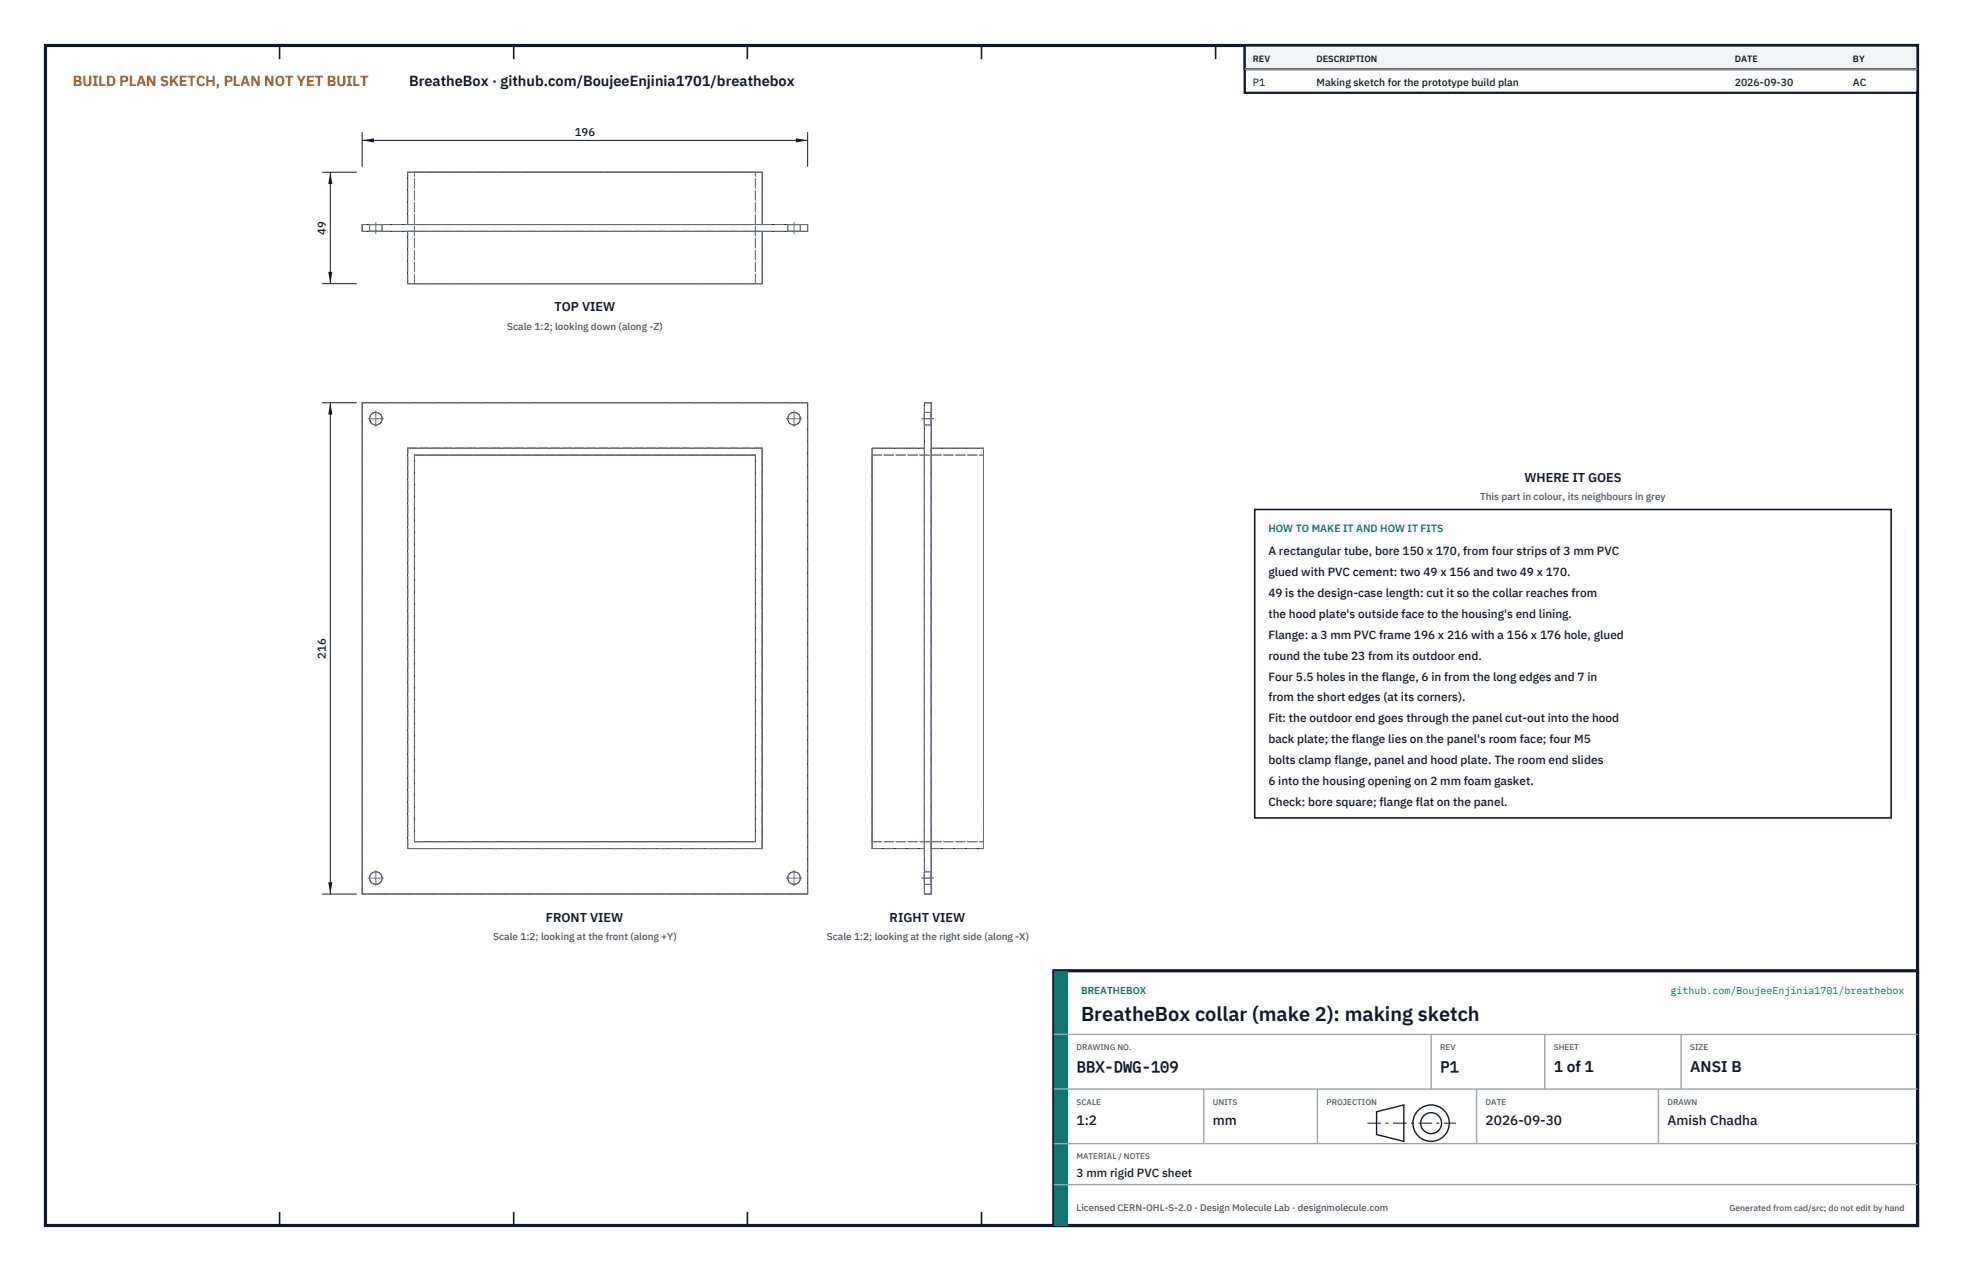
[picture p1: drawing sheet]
<svg xmlns="http://www.w3.org/2000/svg" width="432mm" height="279mm" viewBox="0 0 432 279" stroke-linecap="round" stroke-linejoin="round" font-family="sans-serif">
<defs><g id="words">
<text font-size="4.4" fill="#111827" x="237.8" y="224.4">BreatheBox collar (make 2): making sketch</text>
<g font-size="3.4" fill="#111827">
<text x="236.8" y="235.6">BBX-DWG-109</text>
<text x="316.8" y="235.6">P1</text>
<text x="341.8" y="235.6">1 of 1</text>
<text x="371.8" y="235.6">ANSI B</text>
</g>
<text font-size="3.2" fill="#b45309" x="16" y="19">BUILD PLAN SKETCH, PLAN NOT YET BUILT</text>
<text font-size="3.2" fill="#111827" x="90" y="19">BreatheBox · github.com/BoujeeEnjinia1701/breathebox</text>
<g font-size="3" fill="#111827">
<text x="236.8" y="247.2">1:2</text>
<text x="266.8" y="247.2">mm</text>
<text x="326.8" y="247.2">2026-09-30</text>
<text x="366.8" y="247.2">Amish Chadha</text>
</g>
<g font-size="2.8" fill="#111827">
<text x="122" y="68.4">TOP VIEW</text>
<text x="335.3" y="106">WHERE IT GOES</text>
<text x="120" y="202.6">FRONT VIEW</text>
<text x="195.7" y="202.6">RIGHT VIEW</text>
</g>
<g font-size="2.6" fill="#111827">
<text x="279" y="122">A rectangular tube, bore 150 x 170, from four strips of 3 mm PVC</text>
<text x="279" y="126.6">glued with PVC cement: two 49 x 156 and two 49 x 170.</text>
<text x="279" y="131.2">49 is the design-case length: cut it so the collar reaches from</text>
<text x="279" y="135.8">the hood plate's outside face to the housing's end lining.</text>
<text x="279" y="140.4">Flange: a 3 mm PVC frame 196 x 216 with a 156 x 176 hole, glued</text>
<text x="279" y="145">round the tube 23 from its outdoor end.</text>
<text x="279" y="149.6">Four 5.5 holes in the flange, 6 in from the long edges and 7 in</text>
<text x="279" y="154.2">from the short edges (at its corners).</text>
<text x="279" y="158.8">Fit: the outdoor end goes through the panel cut-out into the hood</text>
<text x="279" y="163.4">back plate; the flange lies on the panel's room face; four M5</text>
<text x="279" y="168">bolts clamp flange, panel and hood plate. The room end slides</text>
<text x="279" y="172.6">6 into the housing opening on 2 mm foam gasket.</text>
<text x="279" y="177.2">Check: bore square; flange flat on the panel.</text>
<text x="236.8" y="258.8">3 mm rigid PVC sheet</text>
</g>
<g font-size="2.5" fill="#111827">
<text x="126.4" y="29.9">196</text>
<text x="71.7" y="51.6" transform="rotate(-90 71.7 51.6)">49</text>
<text x="71.7" y="144.8" transform="rotate(-90 71.7 144.8)">216</text>
</g>
<g font-size="2.3" fill="#111827">
<text x="275.6" y="18.8">P1</text>
<text x="289.6" y="18.8">Making sketch for the prototype build plan</text>
<text x="381.6" y="18.8">2026-09-30</text>
<text x="407.6" y="18.8">AC</text>
</g>
<text font-size="2.3" fill="#0f766e" x="279" y="117">HOW TO MAKE IT AND HOW IT FITS</text>
<g font-size="2.2" fill="#4b5563">
<text x="111.6" y="72.5">Scale 1:2; looking down (along -Z)</text>
<text x="325.6" y="110">This part in colour, its neighbours in grey</text>
<text x="108.5" y="206.6">Scale 1:2; looking at the front (along +Y)</text>
<text x="181.9" y="206.6">Scale 1:2; looking at the right side (along -X)</text>
</g>
<g font-size="2.2" fill="#0f766e">
<text x="237.8" y="218.4">BREATHEBOX</text>
<text x="367.5" y="218.4">github.com/BoujeeEnjinia1701/breathebox</text>
</g>
<text font-size="2.1" fill="#4b5563" x="236.8" y="266.2">Licensed CERN-OHL-S-2.0 · Design Molecule Lab · designmolecule.com</text>
<g font-size="2" fill="#111827">
<text x="275.6" y="13.6">REV</text>
<text x="289.6" y="13.6">DESCRIPTION</text>
<text x="381.6" y="13.6">DATE</text>
<text x="407.6" y="13.6">BY</text>
</g>
<text font-size="1.9" fill="#4b5563" x="380.4" y="266.2">Generated from cad/src; do not edit by hand</text>
<g font-size="1.8" fill="#4b5563">
<text x="236.8" y="230.8">DRAWING NO.</text>
<text x="316.8" y="230.8">REV</text>
<text x="341.8" y="230.8">SHEET</text>
<text x="371.8" y="230.8">SIZE</text>
<text x="236.8" y="242.8">SCALE</text>
<text x="266.8" y="242.8">UNITS</text>
<text x="291.8" y="242.8">PROJECTION</text>
<text x="326.8" y="242.8">DATE</text>
<text x="366.8" y="242.8">DRAWN</text>
<text x="236.8" y="254.8">MATERIAL / NOTES</text>
</g>
</g></defs>
<path d="M10 10h411.8v259.4h-411.8z" fill="none" stroke="#111827" stroke-width=".7" stroke-linecap="butt"/>
<g fill="none" stroke="#111827" stroke-width=".35">
<path d="M61.5 10v3M113 10v3M164.4 10v3M215.9 10v3M267.4 10v3M318.9 10v3M370.3 10v3M61.5 266.4v3M113 266.4v3M164.4 266.4v3M215.9 266.4v3M267.4 266.4v3"/>
<path d="M318.9 266.4v3M370.3 266.4v3"/>
</g>
<g fill="none" stroke="#111727" stroke-width=".22">
<path d="M79.7 49.4h98v1.5h-98zM89.7 49.4v-11.5h78v11.5M89.7 50.9v11.5h78v-11.5M79.7 88.5h98v108h-98zM89.7 98.5h78v88h-78zM203.3 98.5h-11.5v88h11.5M203.3 88.5h1.5v108h-1.5zM204.8 98.5h11.5v88h-11.5M91.2 100h75v85h-75z"/>
<circle cx="82.7" cy="92" r="1.39"/>
<circle cx="174.7" cy="92" r="1.39"/>
<circle cx="82.7" cy="193" r="1.39"/>
<circle cx="174.7" cy="193" r="1.39"/>
</g>
<g fill="none" stroke="#6a7180" stroke-width=".22" stroke-dasharray="2.1 .5">
<path d="M91.2 37.9h75M167.7 37.9h-78M79.7 50.9v-1.5M81.3 50.9h1.4M81.3 49.4h1.4M81.3 50.9v-1.5M82.7 50.9h1.3M82.7 49.4h1.3M84 50.9h-2.7M84 49.4h-2.7M84 50.9v-1.5M89.7 50.9h78"/>
<path d="M89.7 49.4h78M89.7 49.4v-11.5M167.7 49.4v-11.5M173.3 50.9h1.4M173.3 49.4h1.4M173.3 50.9v-1.5M174.7 50.9h1.3M174.7 49.4h1.3M176 50.9h-2.7M176 49.4h-2.7M176 50.9v-1.5M177.7 50.9h-98"/>
<path d="M177.7 50.9v-1.5M177.7 49.4h-98M89.7 62.4v-11.5M91.2 62.4h75M91.2 62.4v-24.5M166.2 62.4v-24.5M167.7 62.4h-78M167.7 62.4v-11.5M89.7 98.5h78M167.7 98.5h-78M177.7 88.5h-98M191.8 98.5h11.5"/>
<path d="M203.3 90.7v2.7M203.3 93.4v-2.7M203.3 88.5h1.5M203.3 90.7h1.5M203.3 93.4h1.5M204.8 90.7v2.7M204.8 93.4v-2.7M204.8 98.5h11.5M91.2 100h75M191.8 100h24.5M79.7 196.5v-108M89.7 186.5h78"/>
<path d="M89.7 186.5v-88M91.2 185h75M91.2 185v-85M166.2 185v-85M167.7 186.5v-88M167.7 186.5h-78M177.7 196.5v-108M177.7 196.5h-98M191.8 186.5v-88M191.8 185v-85M191.8 186.5h11.5M191.8 185h24.5"/>
<path d="M203.3 186.5v-88M203.3 196.5v-108M203.3 191.7v2.7M203.3 194.4v-2.7M203.3 196.5h1.5M203.3 191.7h1.5M203.3 194.4h1.5M204.8 196.5v-108M204.8 191.7v2.7M204.8 194.4v-2.7M204.8 186.5v-88M204.8 186.5h11.5"/>
<path d="M216.3 185v-85M216.3 186.5v-88"/>
<circle cx="82.7" cy="92" r="1.39"/>
<circle cx="174.7" cy="92" r="1.39"/>
<circle cx="82.7" cy="193" r="1.39"/>
<circle cx="174.7" cy="193" r="1.39"/>
</g>
<path d="M82.7 51.4v-2.5M174.7 51.4v-2.5M80.9 92h3.5M82.7 93.8v-3.5M172.9 92h3.5M174.7 93.8v-3.5M202.8 92h2.5M80.9 193h3.5M82.7 194.8v-3.5M172.9 193h3.5M174.7 194.8v-3.5M202.8 193h2.5" fill="none" stroke="#6a7180" stroke-width=".22" stroke-dasharray="4.2 .5 0 .5"/>
<path d="M79.7 29.1v7.6M79.7 30.9h98M177.7 29.1v7.6" fill="none" stroke="#111827" stroke-width=".22"/>
<path d="M79.7 30.9l2.6-.5v.9zM175.1 30.4v.9l2.6-.4z" fill="#111827"/>
<path d="M70.9 37.9h7.6M72.7 37.9v24.5M70.9 62.4h7.6" fill="none" stroke="#111827" stroke-width=".22"/>
<path d="M72.7 37.9l-.5 2.6h.9zM72.2 59.8h.9l-.4 2.6z" fill="#111827"/>
<path d="M70.9 88.5h7.6M72.7 88.5v108M70.9 196.5h7.6" fill="none" stroke="#111827" stroke-width=".22"/>
<path d="M72.7 88.5l-.5 2.6h.9zM72.2 193.9h.9l-.4 2.6z" fill="#111827"/>
<path d="M276 112h140v67.8h-140z" fill="#fff" stroke="#111827" stroke-width=".35"/>
<path d="M273.8 10h148v10.4h-148z" fill="#fff" stroke="#111827" stroke-width=".5"/>
<path d="M273.8 10h148v5.2h-148z" fill="#f3f4f6" stroke="#111827" stroke-width=".5"/>
<path d="M273.8 15.2h148" fill="none" stroke="#9ca3af" stroke-width=".3"/>
<path d="M231.8 213.4h190v56h-190z" fill="#fff" stroke="#111827" stroke-width=".7" stroke-linecap="butt"/>
<path d="M231.8 213.4h3v56h-3z" fill="#0f766e"/>
<path d="M231.8 227.4h190M231.8 239.4h190M264.8 239.4v12M289.8 239.4v12M314.8 227.4v12M324.8 239.4v12M339.8 227.4v12M364.8 239.4v12M369.8 227.4v12M231.8 251.4h190M231.8 260.4h190" fill="none" stroke="#9ca3af" stroke-width=".3"/>
<g fill="none" stroke="#111827" stroke-width=".3">
<path d="M302.8 244.4l6-1.5v8l-6-1.5z"/>
<circle cx="314.8" cy="246.9" r="4"/>
<circle cx="314.8" cy="246.9" r="2.3"/>
</g>
<path d="M300.8 246.9h19.5" fill="none" stroke="#111827" stroke-width=".22" stroke-dasharray="3 1 .6 1" stroke-linecap="butt"/>
<use href="#words"/>
</svg>
